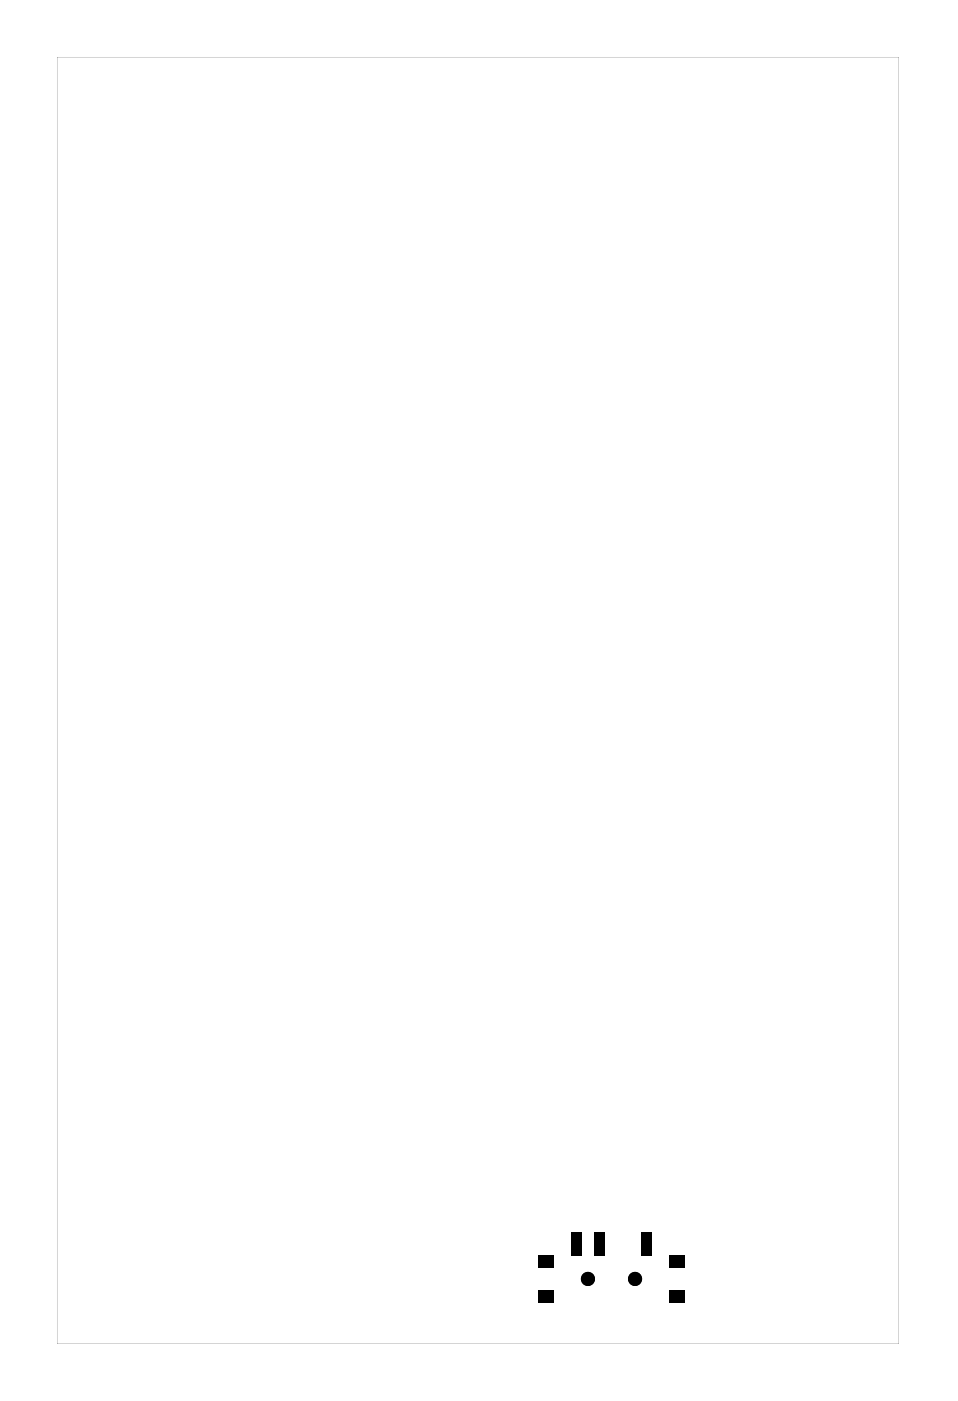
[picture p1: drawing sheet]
<svg xmlns="http://www.w3.org/2000/svg" width="61mm" height="89mm" viewBox="0 0 61 89" stroke-linecap="round" stroke-linejoin="round" font-family="sans-serif">
<g fill="#000">
<path d="M34.3 80h1v.8h-1zM36.4 78.5h.7v1.5h-.7zM37.9 78.5h.7v1.5h-.7zM40.9 78.5h.7v1.5h-.7zM42.6 80h1v.8h-1zM34.3 82.2h1v.8h-1zM42.6 82.2h1v.8h-1z"/>
<path d="M3.6 3.6v82h53.7v-82zM3.6 3.6h53.7v82h-53.7z"/>
</g>
<g fill="#000">
<circle cx="37.5" cy="81.5" r=".45"/>
<circle cx="40.5" cy="81.5" r=".45"/>
</g>
</svg>
